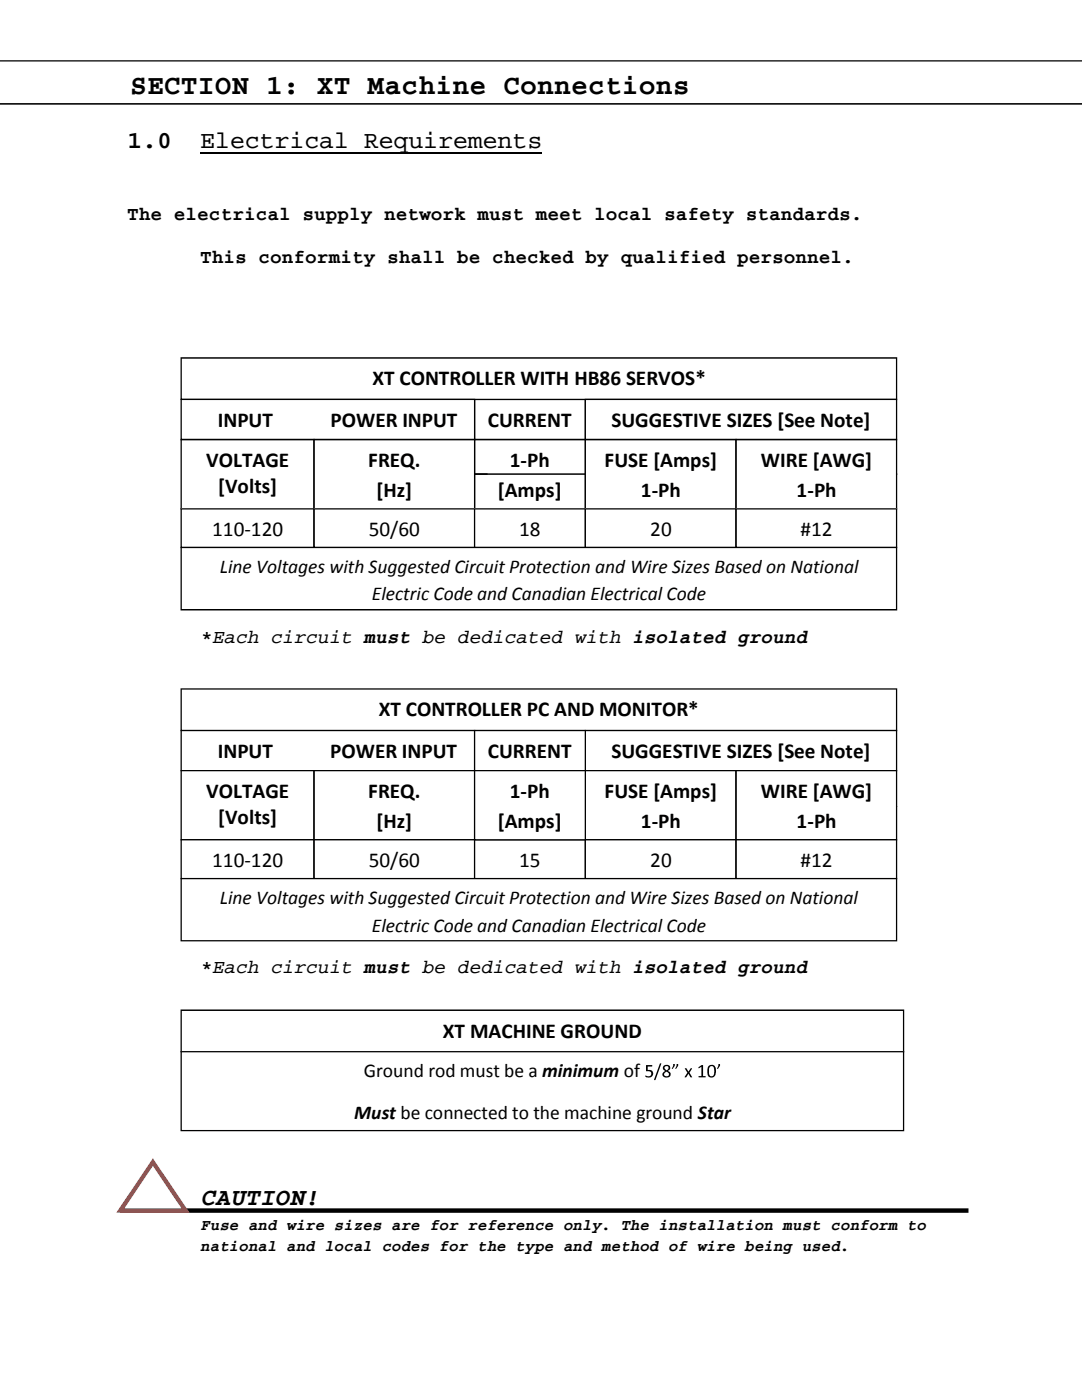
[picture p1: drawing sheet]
<svg xmlns="http://www.w3.org/2000/svg" width="216mm" height="279mm" viewBox="0 0 216 279" stroke-linecap="round" stroke-linejoin="round" font-family="sans-serif">
<defs><g id="words">
<text font-size="5.6" x="26" y="18.8">SECTION 1: XT Machine Connections</text>
<g font-size="5">
<text x="25.4" y="29.5">1.0</text>
<text x="40" y="29.5">Electrical Requirements</text>
<text x="40" y="240.5">CAUTION!</text>
</g>
<g font-size="4.2">
<text x="74.3" y="76.9">XT CONTROLLER WITH HB86 SERVOS*</text>
<text x="43.4" y="85.2">INPUT</text>
<text x="66" y="85.2">POWER INPUT</text>
<text x="97.4" y="85.2">CURRENT</text>
<text x="122" y="85.2">SUGGESTIVE SIZES [See Note]</text>
<text x="41.1" y="93.2">VOLTAGE</text>
<text x="73.5" y="93.2">FREQ.</text>
<text x="101.7" y="93.2">1-Ph</text>
<text x="120.6" y="93.2">FUSE [Amps]</text>
<text x="151.8" y="93.2">WIRE [AWG]</text>
<text x="43.6" y="98.3">[Volts]</text>
<text x="75.1" y="99.1">[Hz]</text>
<text x="99.4" y="99.1">[Amps]</text>
<text x="127.9" y="99.1">1-Ph</text>
<text x="159" y="99.1">1-Ph</text>
<text x="42.3" y="107">110-120</text>
<text x="73.6" y="107">50/60</text>
<text x="103.6" y="107">18</text>
<text x="129.8" y="107">20</text>
<text x="159.7" y="107">#12</text>
<text x="75.6" y="142.9">XT CONTROLLER PC AND MONITOR*</text>
<text x="43.4" y="151.2">INPUT</text>
<text x="65.9" y="151.2">POWER INPUT</text>
<text x="97.4" y="151.2">CURRENT</text>
<text x="122" y="151.2">SUGGESTIVE SIZES [See Note]</text>
<text x="41.1" y="159.3">VOLTAGE</text>
<text x="73.5" y="159.3">FREQ.</text>
<text x="101.7" y="159.3">1-Ph</text>
<text x="120.6" y="159.3">FUSE [Amps]</text>
<text x="151.8" y="159.3">WIRE [AWG]</text>
<text x="43.6" y="164.4">[Volts]</text>
<text x="75.1" y="165.2">[Hz]</text>
<text x="99.4" y="165.2">[Amps]</text>
<text x="127.9" y="165.2">1-Ph</text>
<text x="159" y="165.2">1-Ph</text>
<text x="42.3" y="173.1">110-120</text>
<text x="73.6" y="173.1">50/60</text>
<text x="103.6" y="173.1">15</text>
<text x="129.8" y="173.1">20</text>
<text x="159.7" y="173.1">#12</text>
<text x="88.4" y="207.1">XT MACHINE GROUND</text>
</g>
<g font-size="3.9">
<text x="25.4" y="44">The electrical supply network must meet local safety standards.</text>
<text x="40" y="52.6">This conformity shall be checked by qualified personnel.</text>
<text x="43.9" y="114.3">Line Voltages with Suggested Circuit Protection and Wire Sizes Based on National</text>
<text x="74.2" y="119.8">Electric Code and Canadian Electrical Code</text>
<text x="40" y="128.4">*Each circuit must be dedicated with isolated ground</text>
<text x="43.9" y="180.4">Line Voltages with Suggested Circuit Protection and Wire Sizes Based on National</text>
<text x="74.2" y="185.9">Electric Code and Canadian Electrical Code</text>
<text x="40" y="194.1">*Each circuit must be dedicated with isolated ground</text>
<text x="72.6" y="215">Ground rod must be a minimum of</text>
<text x="70.7" y="223.3">Must be connected to the machine ground Star</text>
</g>
<g font-size="3.2">
<text x="40" y="245.5">Fuse and wire sizes are for reference only. The installation must conform to</text>
<text x="40" y="249.6">national and local codes for the type and method of wire being used.</text>
</g>
</g></defs>
<path d="M40 30.6h68.2" fill="none" stroke="#000" stroke-width=".34"/>
<path d="M0 12.1h215.9M0 20.7h215.9" fill="none" stroke="#000" stroke-width=".3"/>
<path d="M-.1 12.1h216v8.6h-216z" fill="#fff"/>
<path d="M-.1 12h216v8.8h-216v-.2h216v-8.3h-216v8.4z" fill="#000"/>
<path d="M94.7 79.7h22.1v8.1h-22.1z" fill="#fff"/>
<path d="M94.6 79.6h22.3v8.3h-22.3l.1-.3h22v-7.8h-21.9v7.9l-.1-.1-.1 .1z" fill="#000"/>
<path d="M94.7 87.7h22.1v13.9h-22.1z" fill="#fff"/>
<path d="M94.6 87.6h22.3v14.1h-22.3l.1-.3h22v-13.5h-21.9v13.7l-.1-.2-.1 .2z" fill="#000"/>
<path d="M62.7 94.6h116.2" fill="none" stroke="#000" stroke-width=".3"/>
<path d="M36.2 71.4h142.7v8.4h-142.7z" fill="#fff"/>
<path d="M36 71.3h143v8.5h-143l.2-.2h142.6v-8h-142.5v8.1l-.1-.1-.2 .1z" fill="#000"/>
<path d="M36.2 79.7h58.5v8.1h-58.5z" fill="#fff"/>
<path d="M36 79.6h58.8v8.3h-58.8l.2-.3h58.4v-7.8h-58.3v7.9l-.1-.1-.2 .1z" fill="#000"/>
<path d="M116.8 79.7h62.1v8.1h-62.1z" fill="#fff"/>
<path d="M116.7 79.6h62.3v8.3h-62.3l.1-.3h62v-7.8h-61.9v7.9l-.1-.1-.1 .1z" fill="#000"/>
<path d="M36.2 87.7h26.5v13.9h-26.5z" fill="#fff"/>
<path d="M36 87.6h26.8v14.1h-26.8l.2-.3h26.3v-13.5h-26.2v13.7l-.1-.2-.2 .2z" fill="#000"/>
<path d="M62.7 87.7h32v13.9h-32z" fill="#fff"/>
<path d="M62.5 87.6h32.3v14.1h-32.3l.2-.3h31.9v-13.5h-31.8v13.7h-.1v-.2l-.2 .2z" fill="#000"/>
<path d="M116.8 87.7h30.1v13.9h-30.1z" fill="#fff"/>
<path d="M116.7 87.6h30.3v14.1h-30.3l.1-.3h29.9v-13.5h-29.8v13.7l-.1-.2-.1 .2z" fill="#000"/>
<path d="M146.9 87.7h32v13.9h-32z" fill="#fff"/>
<path d="M146.7 87.6h32.3v14.1h-32.3l.2-.3h31.9v-13.5h-31.8v13.7l-.1-.2v.2h-.2z" fill="#000"/>
<path d="M36.2 101.5h26.5v7.8h-26.5z" fill="#fff"/>
<path d="M36 101.4h26.8v8h-26.8l.2-.3h26.3v-7.4h-26.2v7.6l-.1-.2-.2 .2z" fill="#000"/>
<path d="M62.7 101.5h32v7.8h-32z" fill="#fff"/>
<path d="M62.5 101.4h32.3v8h-32.3l.2-.3h31.9v-7.4h-31.8v7.6h-.1v-.2l-.2 .2z" fill="#000"/>
<path d="M94.7 101.5h22.1v7.8h-22.1z" fill="#fff"/>
<path d="M94.6 101.4h22.3v8h-22.3l.1-.3h22v-7.4h-21.9v7.6l-.1-.2-.1 .2z" fill="#000"/>
<path d="M116.8 101.5h30.1v7.8h-30.1z" fill="#fff"/>
<path d="M116.7 101.4h30.3v8h-30.3l.1-.3h29.9v-7.4h-29.8v7.6l-.1-.2-.1 .2z" fill="#000"/>
<path d="M146.9 101.5h32v7.8h-32z" fill="#fff"/>
<path d="M146.7 101.4h32.3v8h-32.3l.2-.3h31.9v-7.4h-31.8v7.6l-.1-.2v.2h-.2z" fill="#000"/>
<path d="M62.7 161h116.2" fill="none" stroke="#000" stroke-width=".3"/>
<path d="M36.2 109.3h142.7v12.4h-142.7z" fill="#fff"/>
<path d="M36 109.1h143v12.7h-143l.2-.3h142.6v-12.1h-142.5v12.3h-.1v-.2v.2h-.2z" fill="#000"/>
<path d="M36.2 137.5h142.7v8.3h-142.7z" fill="#fff"/>
<path d="M36 137.4h143v8.5h-143l.2-.2h142.6v-8.1h-142.5v8.2l-.1-.1-.2 .1z" fill="#000"/>
<path d="M36.2 145.8h58.5v8h-58.5z" fill="#fff"/>
<path d="M36 145.7h58.8v8.2h-58.8l.2-.2h58.4v-7.8h-58.3v7.9l-.1-.1-.2 .1z" fill="#000"/>
<path d="M116.8 145.8h62.1v8h-62.1z" fill="#fff"/>
<path d="M116.7 145.7h62.3v8.2h-62.3l.1-.2h62v-7.8h-61.9v7.9l-.1-.1-.1 .1z" fill="#000"/>
<path d="M36.2 153.8h26.5v13.8h-26.5z" fill="#fff"/>
<path d="M36 153.7h26.8v14h-26.8l.2-.2h26.3v-13.6h-26.2v13.7l-.1-.1-.2 .1z" fill="#000"/>
<path d="M62.7 153.8h32v13.8h-32z" fill="#fff"/>
<path d="M62.5 153.7h32.3v14h-32.3l.2-.2h31.9v-13.6h-31.8v13.7h-.1v-.1l-.2 .1z" fill="#000"/>
<path d="M116.8 153.8h30.1v13.8h-30.1z" fill="#fff"/>
<path d="M116.7 153.7h30.3v14h-30.3l.1-.2h29.9v-13.6h-29.8v13.7l-.1-.1-.1 .1z" fill="#000"/>
<path d="M146.9 153.8h32v13.8h-32z" fill="#fff"/>
<path d="M146.7 153.7h32.3v14h-32.3l.2-.2h31.9v-13.6h-31.8v13.7l-.1-.1v.1h-.2z" fill="#000"/>
<path d="M36.2 167.6h26.5v7.7h-26.5z" fill="#fff"/>
<path d="M36 167.5h26.8v8h-26.8l.2-.3h26.3v-7.5h-26.2v7.6l-.1-.1-.2 .1z" fill="#000"/>
<path d="M62.7 167.6h32v7.7h-32z" fill="#fff"/>
<path d="M62.5 167.5h32.3v8h-32.3l.2-.3h31.9v-7.5h-31.8v7.6h-.1v-.1l-.2 .1z" fill="#000"/>
<path d="M94.7 167.6h22.1v7.7h-22.1z" fill="#fff"/>
<path d="M94.6 167.5h22.3v8h-22.3l.1-.3h22v-7.5h-21.9v7.6l-.1-.1-.1 .1z" fill="#000"/>
<path d="M116.8 167.6h30.1v7.7h-30.1z" fill="#fff"/>
<path d="M116.7 167.5h30.3v8h-30.3l.1-.3h29.9v-7.5h-29.8v7.6l-.1-.1-.1 .1z" fill="#000"/>
<path d="M146.9 167.6h32v7.7h-32z" fill="#fff"/>
<path d="M146.7 167.5h32.3v8h-32.3l.2-.3h31.9v-7.5h-31.8v7.6l-.1-.1v.1h-.2z" fill="#000"/>
<path d="M94.7 145.8h22.1v8h-22.1z" fill="#fff"/>
<path d="M94.6 145.7h22.3v8.2h-22.3l.1-.2h22v-7.8h-21.9v7.9l-.1-.1-.1 .1z" fill="#000"/>
<path d="M94.7 153.8h22.1v13.8h-22.1z" fill="#fff"/>
<path d="M94.6 153.7h22.3v14h-22.3l.1-.2h22v-13.6h-21.9v13.7l-.1-.1-.1 .1z" fill="#000"/>
<path d="M36.2 175.3h142.7v12.4h-142.7z" fill="#fff"/>
<path d="M36 175.2h143v12.7h-143l.2-.3h142.6v-12.1h-142.5v12.2l-.1-.1-.2 .1z" fill="#000"/>
<path d="M36.2 201.6h144.1v8.3h-144.1z" fill="#fff"/>
<path d="M36 201.5h144.4v8.5h-144.4l.2-.2h144v-8h-143.9v8.1l-.1-.1-.2 .1z" fill="#000"/>
<path d="M36.2 209.8h144.1v15.8h-144.1z" fill="#fff"/>
<g fill="#000">
<path d="M128.9 212.6h1.2v.2l-.9 .1v.6a.81 .81 0 0 1 1.1 .8 .81 .81 0 0 1-1.1 .7l-.4-.1v-.3a.68 .68 0 0 0 .8 .1 .68 .68 0 0 0 .3-.7l-.4-.2h-.6zM131.7 212.2l.3 .1-1.2 3.2-.2 .1zM136.7 213.2h.3l.4 .7 .4-.7h.3l-.5 .9 .5 .9h-.3l-.4-.7-.5 .7h-.3l.6-.9zM139.4 212.9l.6-.3h.3v2.2h.5v.2h-1.4v-.2h.6v-1.9l-.5 .3-.1-.1zM143.3 212.4a.26 .26 0 0 1 .4 .1 .26 .26 0 0 1-.1 .4l-.3 .4h-.3l.3-.6zM36 209.8h144.4v16h-144.4l.2-.3h144v-15.5h-143.9v15.6l-.1-.1-.2 .1z"/>
<path d="M132.4 212.8l-.1 .1a.61 .61 0 0 0 .5 .8 .69 .69 0 0 0-.6 1 .69 .69 0 0 0 1 .3 .67 .67 0 0 0 .6-.6 .67 .67 0 0 0-.5-.7 .64 .64 0 0 0 .4-.9 .64 .64 0 0 0-1-.2zM132.7 212.9a.4 .4 0 0 1 .6-.1 .4 .4 0 0 1 .1 .5 .4 .4 0 0 1-.6 .2 .41 .41 0 0 1-.1-.6zM132.5 214.4a.5 .5 0 0 1 1 0 .5 .5 0 0 1-1 0z"/>
<path d="M135 212.3l-.3 1h.2l.3-.4a.27 .27 0 0 0 .2-.4 .27 .27 0 0 0-.4-.2zM134.3 212.3v.4l-.3 .6h.2l.3-.4a.28 .28 0 0 0 .2-.4 .28 .28 0 0 0-.4-.2z"/>
<path d="M141.4 212.7l-.3 .9a1.03 1.03 0 0 0 1.1 1.4 1.51 1.51 0 0 0 0-2.5zM141.6 212.9a.51 .51 0 0 1 .7-.1 .51 .51 0 0 1 .2 .6v.5a.58 .58 0 0 1-.5 .9 .58 .58 0 0 1-.5-.9z"/>
</g>
<path d="M24 241.6h169.3" fill="none" stroke="#000" stroke-width=".89" stroke-linecap="butt"/>
<path d="M30.5 231.9l6.5 9.7h-13z" fill="#fff"/>
<path d="M30.5 231.1l.4 .6-.4 .2 .4 .3-6.1 8.9h11.4l-6.1-8.9 .4-.3 .4 .3-.4-.3 .4-.2 6.9 10.3h-14.6z" fill="#c0504d"/>
<use href="#words"/>
</svg>
